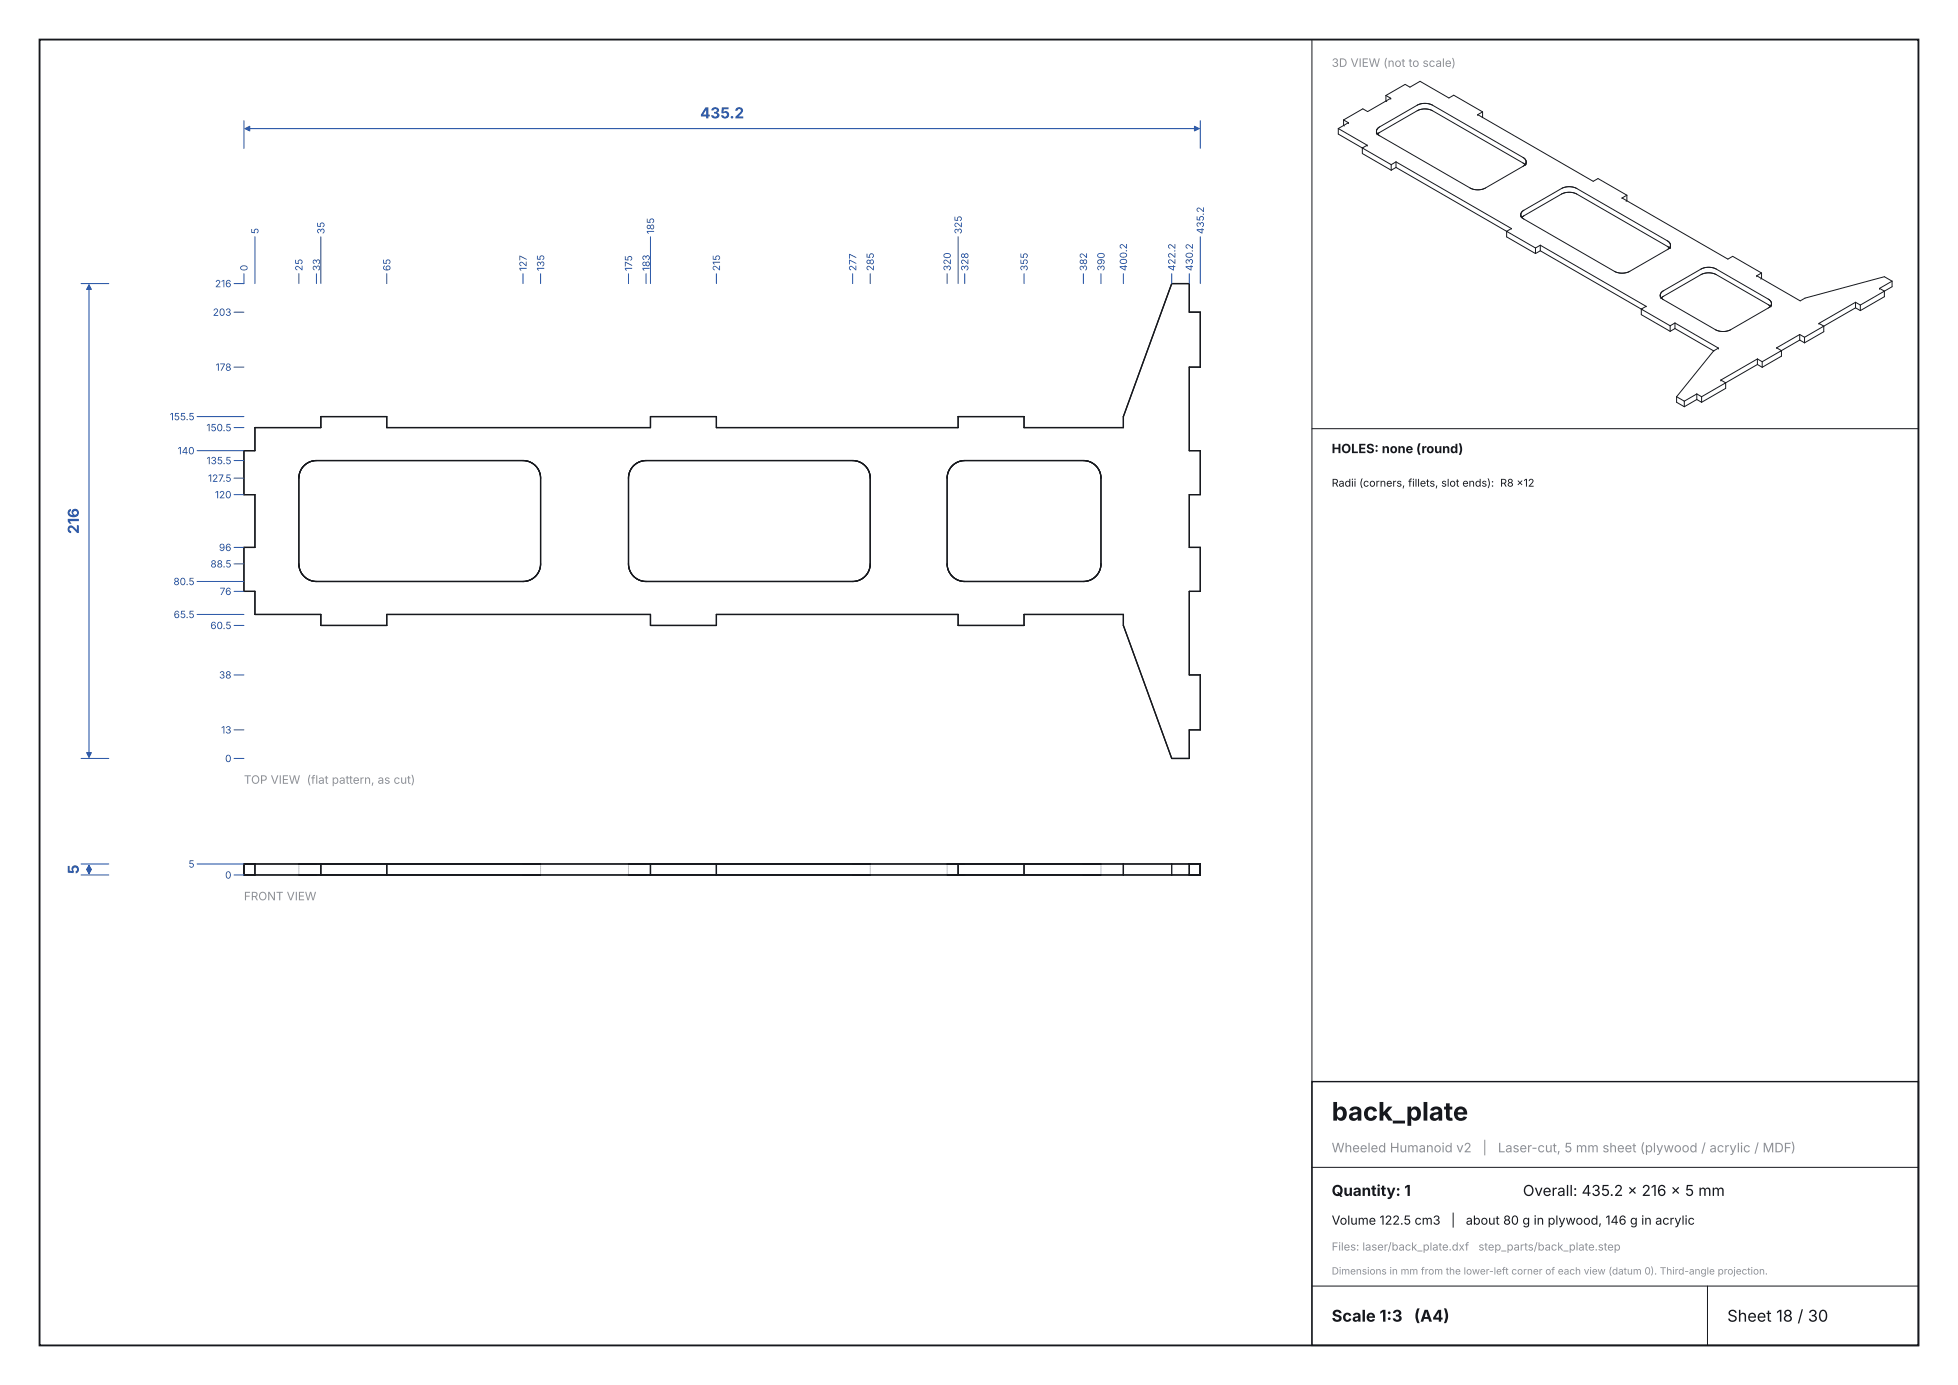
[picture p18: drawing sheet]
<svg xmlns="http://www.w3.org/2000/svg" width="297mm" height="210mm" viewBox="0 0 297 210" stroke-linecap="round" stroke-linejoin="round" font-family="sans-serif">
<defs><g id="words">
<text font-size="3.9" fill="#16181d" x="202" y="169.9">back_plate</text>
<g font-size="2.5" fill="#16181d">
<text x="202" y="200.4">Scale 1:3</text>
<text x="214.5" y="200.4">(A4)</text>
<text x="262" y="200.4">Sheet 18 / 30</text>
</g>
<g font-size="2.3" fill="#1f4fa3">
<text x="106.2" y="17.9">435.2</text>
<text x="11.9" y="81" transform="rotate(-90 11.9 81)">216</text>
<text x="11.9" y="132.6" transform="rotate(-90 11.9 132.6)">5</text>
</g>
<g font-size="2.3" fill="#16181d">
<text x="202" y="181.3">Quantity: 1</text>
<text x="231" y="181.3">Overall: 435.2 x 216 x 5 mm</text>
</g>
<g font-size="2" fill="#8a8f98">
<text x="202" y="174.7">Wheeled Humanoid v2</text>
<text x="224.9" y="174.7">|</text>
<text x="227.2" y="174.7">Laser-cut, 5 mm sheet (plywood / acrylic / MDF)</text>
</g>
<g font-size="1.9" fill="#16181d">
<text x="202" y="68.7">HOLES: none (round)</text>
<text x="202" y="185.7">Volume 122.5 cm3</text>
<text x="220.1" y="185.7">|</text>
<text x="222.3" y="185.7">about 80 g in plywood, 146 g in acrylic</text>
</g>
<g font-size="1.8" fill="#8a8f98">
<text x="202" y="10.1">3D VIEW (not to scale)</text>
<text x="37" y="118.8">TOP VIEW (flat pattern, as cut)</text>
<text x="37" y="136.5">FRONT VIEW</text>
</g>
<g font-size="1.7" fill="#8a8f98">
<text x="202" y="189.6">Files: laser/back_plate.dxf</text>
<text x="224.3" y="189.6">step_parts/back_plate.step</text>
</g>
<text font-size="1.6" fill="#16181d" x="202" y="73.8">Radii (corners, fillets, slot ends): R8 x12</text>
<g font-size="1.5" fill="#1f4fa3">
<text x="39.2" y="35.5" transform="rotate(-90 39.2 35.5)">5</text>
<text x="49.2" y="35.5" transform="rotate(-90 49.2 35.5)">35</text>
<text x="99.2" y="35.5" transform="rotate(-90 99.2 35.5)">185</text>
<text x="145.9" y="35.5" transform="rotate(-90 145.9 35.5)">325</text>
<text x="182.6" y="35.5" transform="rotate(-90 182.6 35.5)">435.2</text>
<text x="37.6" y="41.1" transform="rotate(-90 37.6 41.1)">0</text>
<text x="45.9" y="41.1" transform="rotate(-90 45.9 41.1)">25</text>
<text x="48.6" y="41.1" transform="rotate(-90 48.6 41.1)">33</text>
<text x="59.2" y="41.1" transform="rotate(-90 59.2 41.1)">65</text>
<text x="79.9" y="41.1" transform="rotate(-90 79.9 41.1)">127</text>
<text x="82.6" y="41.1" transform="rotate(-90 82.6 41.1)">135</text>
<text x="95.9" y="41.1" transform="rotate(-90 95.9 41.1)">175</text>
<text x="98.6" y="41.1" transform="rotate(-90 98.6 41.1)">183</text>
<text x="109.2" y="41.1" transform="rotate(-90 109.2 41.1)">215</text>
<text x="129.9" y="41.1" transform="rotate(-90 129.9 41.1)">277</text>
<text x="132.6" y="41.1" transform="rotate(-90 132.6 41.1)">285</text>
<text x="144.2" y="41.1" transform="rotate(-90 144.2 41.1)">320</text>
<text x="146.9" y="41.1" transform="rotate(-90 146.9 41.1)">328</text>
<text x="155.9" y="41.1" transform="rotate(-90 155.9 41.1)">355</text>
<text x="164.9" y="41.1" transform="rotate(-90 164.9 41.1)">382</text>
<text x="167.6" y="41.1" transform="rotate(-90 167.6 41.1)">390</text>
<text x="171" y="41.1" transform="rotate(-90 171 41.1)">400.2</text>
<text x="178.3" y="41.1" transform="rotate(-90 178.3 41.1)">422.2</text>
<text x="181" y="41.1" transform="rotate(-90 181 41.1)">430.2</text>
<text x="32.3" y="47.9">203</text>
<text x="32.6" y="43.6">216</text>
<text x="32.7" y="56.2">178</text>
<text x="25.7" y="63.7">155.5</text>
<text x="31.3" y="65.4">150.5</text>
<text x="26.9" y="68.9">140</text>
<text x="31.3" y="70.4">135.5</text>
<text x="31.6" y="73.1">127.5</text>
<text x="32.6" y="75.6">120</text>
<text x="33.2" y="83.6">96</text>
<text x="26.3" y="88.7">80.5</text>
<text x="31.9" y="86.1">88.5</text>
<text x="26.3" y="93.7">65.5</text>
<text x="31.9" y="95.4">60.5</text>
<text x="33.3" y="90.2">76</text>
<text x="33.2" y="102.9">38</text>
<text x="33.5" y="111.2">13</text>
<text x="34.1" y="115.6">0</text>
<text x="28.6" y="131.6">5</text>
<text x="34.1" y="133.2">0</text>
</g>
<text font-size="1.5" fill="#8a8f98" x="202" y="193.3">Dimensions in mm from the lower-left corner of each view (datum 0). Third-angle projection.</text>
</g></defs>
<path d="M6 6h285v198h-285z" fill="none" stroke="#16181d" stroke-width=".28"/>
<path d="M199 164h92v40h-92z" fill="none" stroke="#16181d" stroke-width=".21"/>
<g fill="none" stroke="#b9bdc6" stroke-width=".15" stroke-dasharray=".2 .1">
<path d="M38.7 132.6v-1.5M45.3 132.6v-1.5M48.7 132.6v-1.5M58.7 132.6v-1.5M82 132.6v-1.5M95.3 132.6v-1.5M98.7 132.6v-1.5M108.7 132.6v-1.5M132 132.6v-1.5M143.7 132.6v-1.5M145.3 132.6v-1.5M155.3 132.6v-1.5"/>
<path d="M167 132.6v-1.5M170.4 132.6v-1.5M177.7 132.6v-1.5M180.4 132.6v-1.5"/>
</g>
<g fill="none" stroke="#16181d" stroke-width=".19">
<path d="M38.7 64.8h10v-1.6h10v1.6h40v-1.6h10v1.6h36.6v-1.6h10v1.6h15.1v-1.6l7.3-20.2h2.7v4.3h1.7v8.4h-1.7v12.6h1.7v6.7h-1.7v8h1.7v6.7h-1.7v12.6h1.7v8.4h-1.7v4.3h-2.7l-7.3-20.2v-1.6h-15.1v1.6h-10v-1.6h-36.6v1.6h-10v-1.6h-40v1.6h-10v-1.6h-10v-3.5h-1.7v-6.7h1.7v-8h-1.7v-6.7h1.7zM46.1 70.6a2.67 2.67 0 0 1 1.9-.8h31.3a2.67 2.67 0 0 1 2.7 2.7v13a2.67 2.67 0 0 1-2.7 2.7h-31.3a2.67 2.67 0 0 1-2.7-2.7v-13a2.67 2.67 0 0 1 .8-1.9zM96.1 70.6a2.67 2.67 0 0 1 1.9-.8h31.3a2.67 2.67 0 0 1 2.7 2.7v13a2.67 2.67 0 0 1-2.7 2.7h-31.3a2.67 2.67 0 0 1-2.7-2.7v-13a2.67 2.67 0 0 1 .8-1.9zM144.4 70.6a2.67 2.67 0 0 1 1.9-.8h18a2.67 2.67 0 0 1 2.7 2.7v13a2.67 2.67 0 0 1-2.7 2.7h-18a2.67 2.67 0 0 1-2.6-2.7v-13a2.67 2.67 0 0 1 .7-1.9zM37 131h145.1v1.7h-145.1zM38.7 131v1.7M45.3 131v.1M48.7 131v1.7M58.7 131v1.7M82 131v.1M95.3 131v.1M98.7 131v1.7"/>
<path d="M108.7 131v1.7M132 131v.1M143.7 131v.1M145.3 131v1.7M155.3 131v1.7M167 131v.1M170.4 131v1.7M177.7 131v1.7M180.4 131v1.7"/>
</g>
<g fill="none" stroke="#1f4fa3" stroke-width=".15">
<path d="M37 18.3v4.2M182.1 18.3v4.2M38.7 35.9v7.1M48.7 35.9v7.1M98.7 35.9v7.1M145.3 35.9v7.1M182.1 35.9v7.1M12.3 43h4.2M35.5 55.7h1.5M35.5 47.3h1.5M37 41.5v1.5h-1.5M45.3 41.5v1.5"/>
<path d="M48 41.5v1.5M58.7 41.5v1.5M79.3 41.5v1.5M82 41.5v1.5M95.3 41.5v1.5M98 41.5v1.5M108.7 41.5v1.5M129.3 41.5v1.5M132 41.5v1.5M143.7 41.5v1.5M146.3 41.5v1.5M155.3 41.5v1.5"/>
<path d="M164.3 41.5v1.5M167 41.5v1.5M170.4 41.5v1.5M177.7 41.5v1.5M180.4 41.5v1.5M29.9 68.3h7.1M29.9 63.2h7.1M35.5 75h1.5M35.5 72.5h1.5M35.5 69.8h1.5M35.5 64.8h1.5M29.9 93.2h7.1"/>
<path d="M29.9 88.2h7.1M35.5 94.8h1.5M35.5 89.7h1.5M35.5 85.5h1.5M35.5 83h1.5M12.3 115h4.2M35.5 115h1.5M35.5 110.7h1.5M35.5 102.3h1.5M12.3 132.7h4.2M12.3 131h4.2M29.9 131h7.1"/>
<path d="M35.5 132.7h1.5"/>
</g>
<path d="M37.2 19.5h144.7M13.5 43.2v71.6M13.5 131.2v1.3" fill="none" stroke="#1f4fa3" stroke-width=".16"/>
<g fill="#1f4fa3" stroke="#1f4fa3" stroke-width=".16">
<path d="M181.2 19.1l.7 .4-.7 .4z"/>
<path d="M37.2 19.5l.7-.4v.8z"/>
<path d="M13.5 43.2l.4 .7h-.8z"/>
<path d="M13.1 114.1h.8l-.4 .7z"/>
<path d="M13.5 131.2l.4 .7h-.8z"/>
<path d="M13.1 131.8h.8l-.4 .7z"/>
</g>
<g fill="none" stroke="#16181d" stroke-width=".15">
<path d="M199 6v198M203 19.5v.8l8 4.7M203 19.5l4.4 2.5M203.8 18.2v.8l.1 .1M203.8 18.2l.7 .4M204.5 18.6l-1.5 .9M204.5 18.6v.1M208.8 19.9l.1-.3 .3-.3 5.8-3.4 .8-.2h.9l.6 .3 13.7 7.9 .4 .3 .1 .3M208.8 19.9v.4M208.8 19.9l.1 .4 .4 .3 13.7 7.9 .6 .2 .9 .1 .8-.3 5.8-3.3 .3-.3 .1-.4M210.2 14.5v.8l.1 .1M210.2 14.5l2.9-1.7 .8 .4 1.5-.9 4.4 2.6 .7-.5 4.4 2.6"/>
<path d="M210.2 14.5l.8 .4M211 14.9l-3.5 2-.8-.4-2.9 1.7M211 14.9v.1M224.2 17.4l17.5 10.1 .7-.4 4.4 2.5M224.2 17.4v.1M224.9 17l-.7 .4M224.9 17l-.1 .8M207.4 22l-.8 .4v.9l4.4 2.5M207.4 22v.2M208.9 20.4l.4-.3 5.8-3.4 .7-.2 .9 .1 .6 .2 13.7 7.9 .4 .4M211 25v.8M211.8 25.4l16.8 9.7"/>
<path d="M211.8 25.4l-.8 .4M211.8 24.5l-.8 .5M211.8 24.5v.9M211.8 24.5l17.5 10.2M228.5 35.1v.8l4.4 2.5M228.5 35.1l4.4 2.5M229.3 34.7l-.8 .4M229.3 34.7h.1M230.7 32.5l.1-.3 .3-.3 5.8-3.3 .8-.3 .9 .1 .6 .2 13.7 7.9 .4 .3 .1 .4M230.7 32.5v.4M230.7 32.5l.1 .4 .4 .3 13.7 7.9 .6 .3h.9l.8-.2 5.8-3.4 .3-.3 .1-.3M230.8 33l.4-.3 5.8-3.3 .8-.2h.8l.6 .2 13.7 7.9 .4 .4"/>
<path d="M231.5 24.5v.5M232.9 37.6v.8M233.6 37.2l16.1 9.2M233.6 38l19.7 11.4M233.6 38l-.7 .4M233.6 37.2l-.7 .4M233.6 37.2v.8M246 30l16.1 9.3 .7-.4 4.4 2.5M246 30v.1M246.8 29.6v.8l-.1 .1M246.8 29.6l-.8 .4M253.4 37.2v.5"/>
<path d="M249.7 46.4l-.7 .5v.8l4.3 2.5M249.7 46.4v.1M251.8 44.8l.1-.4 .4-.3 5.7-3.3 .6-.2 .8-.1 .9 .3 7.9 4.6 .4 .3 .1 .3M251.8 44.8l.2 .3 .3 .3 8 4.6 .8 .3 .8-.1 .6-.2 5.8-3.3 .3-.4 .1-.3M251.8 44.8v.2M251.9 45.3l.4-.4 5.8-3.3 .6-.2h.7l.9 .2 7.9 4.6 .4 .3M253.3 49.4v.8M254.1 49l6.6 3.8M254.1 49.8l5.9 3.4M254.1 49.8l-.8 .4M254.1 49l-.8 .4M254.1 49v.8"/>
<path d="M257.4 59.7l-1.9 1.1M257.4 59.7v.9M257.4 59.7l.7 .5M260.7 52.8l-.8 .4-5.6 7M260.7 52.8v.1M261 57.6v.2M261 57.6l.8 .4M261.8 58l-3.7 2.2M261.8 58v.9l-3.7 2.1M266.5 41.8l6.6 3.8 .7-.4 12-3.2 1.2 .6M266.5 41.8v.2M266.6 55.3l.7 .4"/>
<path d="M266.6 54.4l-5.6 3.2M266.6 55.3l-4.9 2.8M266.6 54.4v.9M266.6 54.4l.7 .4M267.2 41.4v.8l-.1 .1M267.2 41.4l-.7 .4M267.3 54.8v.9M268.7 46v.4M269.5 52.7v.1M269.5 52.7l.7 .5v.8l-2.9 1.7M273 51.6l-5.7 3.2M273 50.7l-3.5 2"/>
<path d="M273 50.7v.9M273 51.6l.7 .4M273 50.7l.7 .4M273.7 51.1v.9M275.9 49v.2M275.9 49l.7 .5v.8l-2.9 1.7M281.5 46.7l-7.8 4.4M281.5 45.8l-5.6 3.2M281.5 45.8v.9M281.5 46.7l.7 .4M281.5 45.8l.7 .5M282.2 46.3v.8"/>
<path d="M285.1 43.7v.2M285.1 43.7l.7 .4v.9l-3.6 2.1M287 42.6v.9l-4.8 2.8M287 42.6l-1.9 1.1M199 65h92M254.3 60.2v.8l1.2 .7M254.3 60.2l1.2 .6M255.5 60.8v.9M257.4 60.6l-1.9 1.1M257.4 60.6l.7 .4M258.1 60.2v.8M199 177h92"/>
<path d="M199 195h92M259 195v9"/>
</g>
<use href="#words"/>
</svg>
